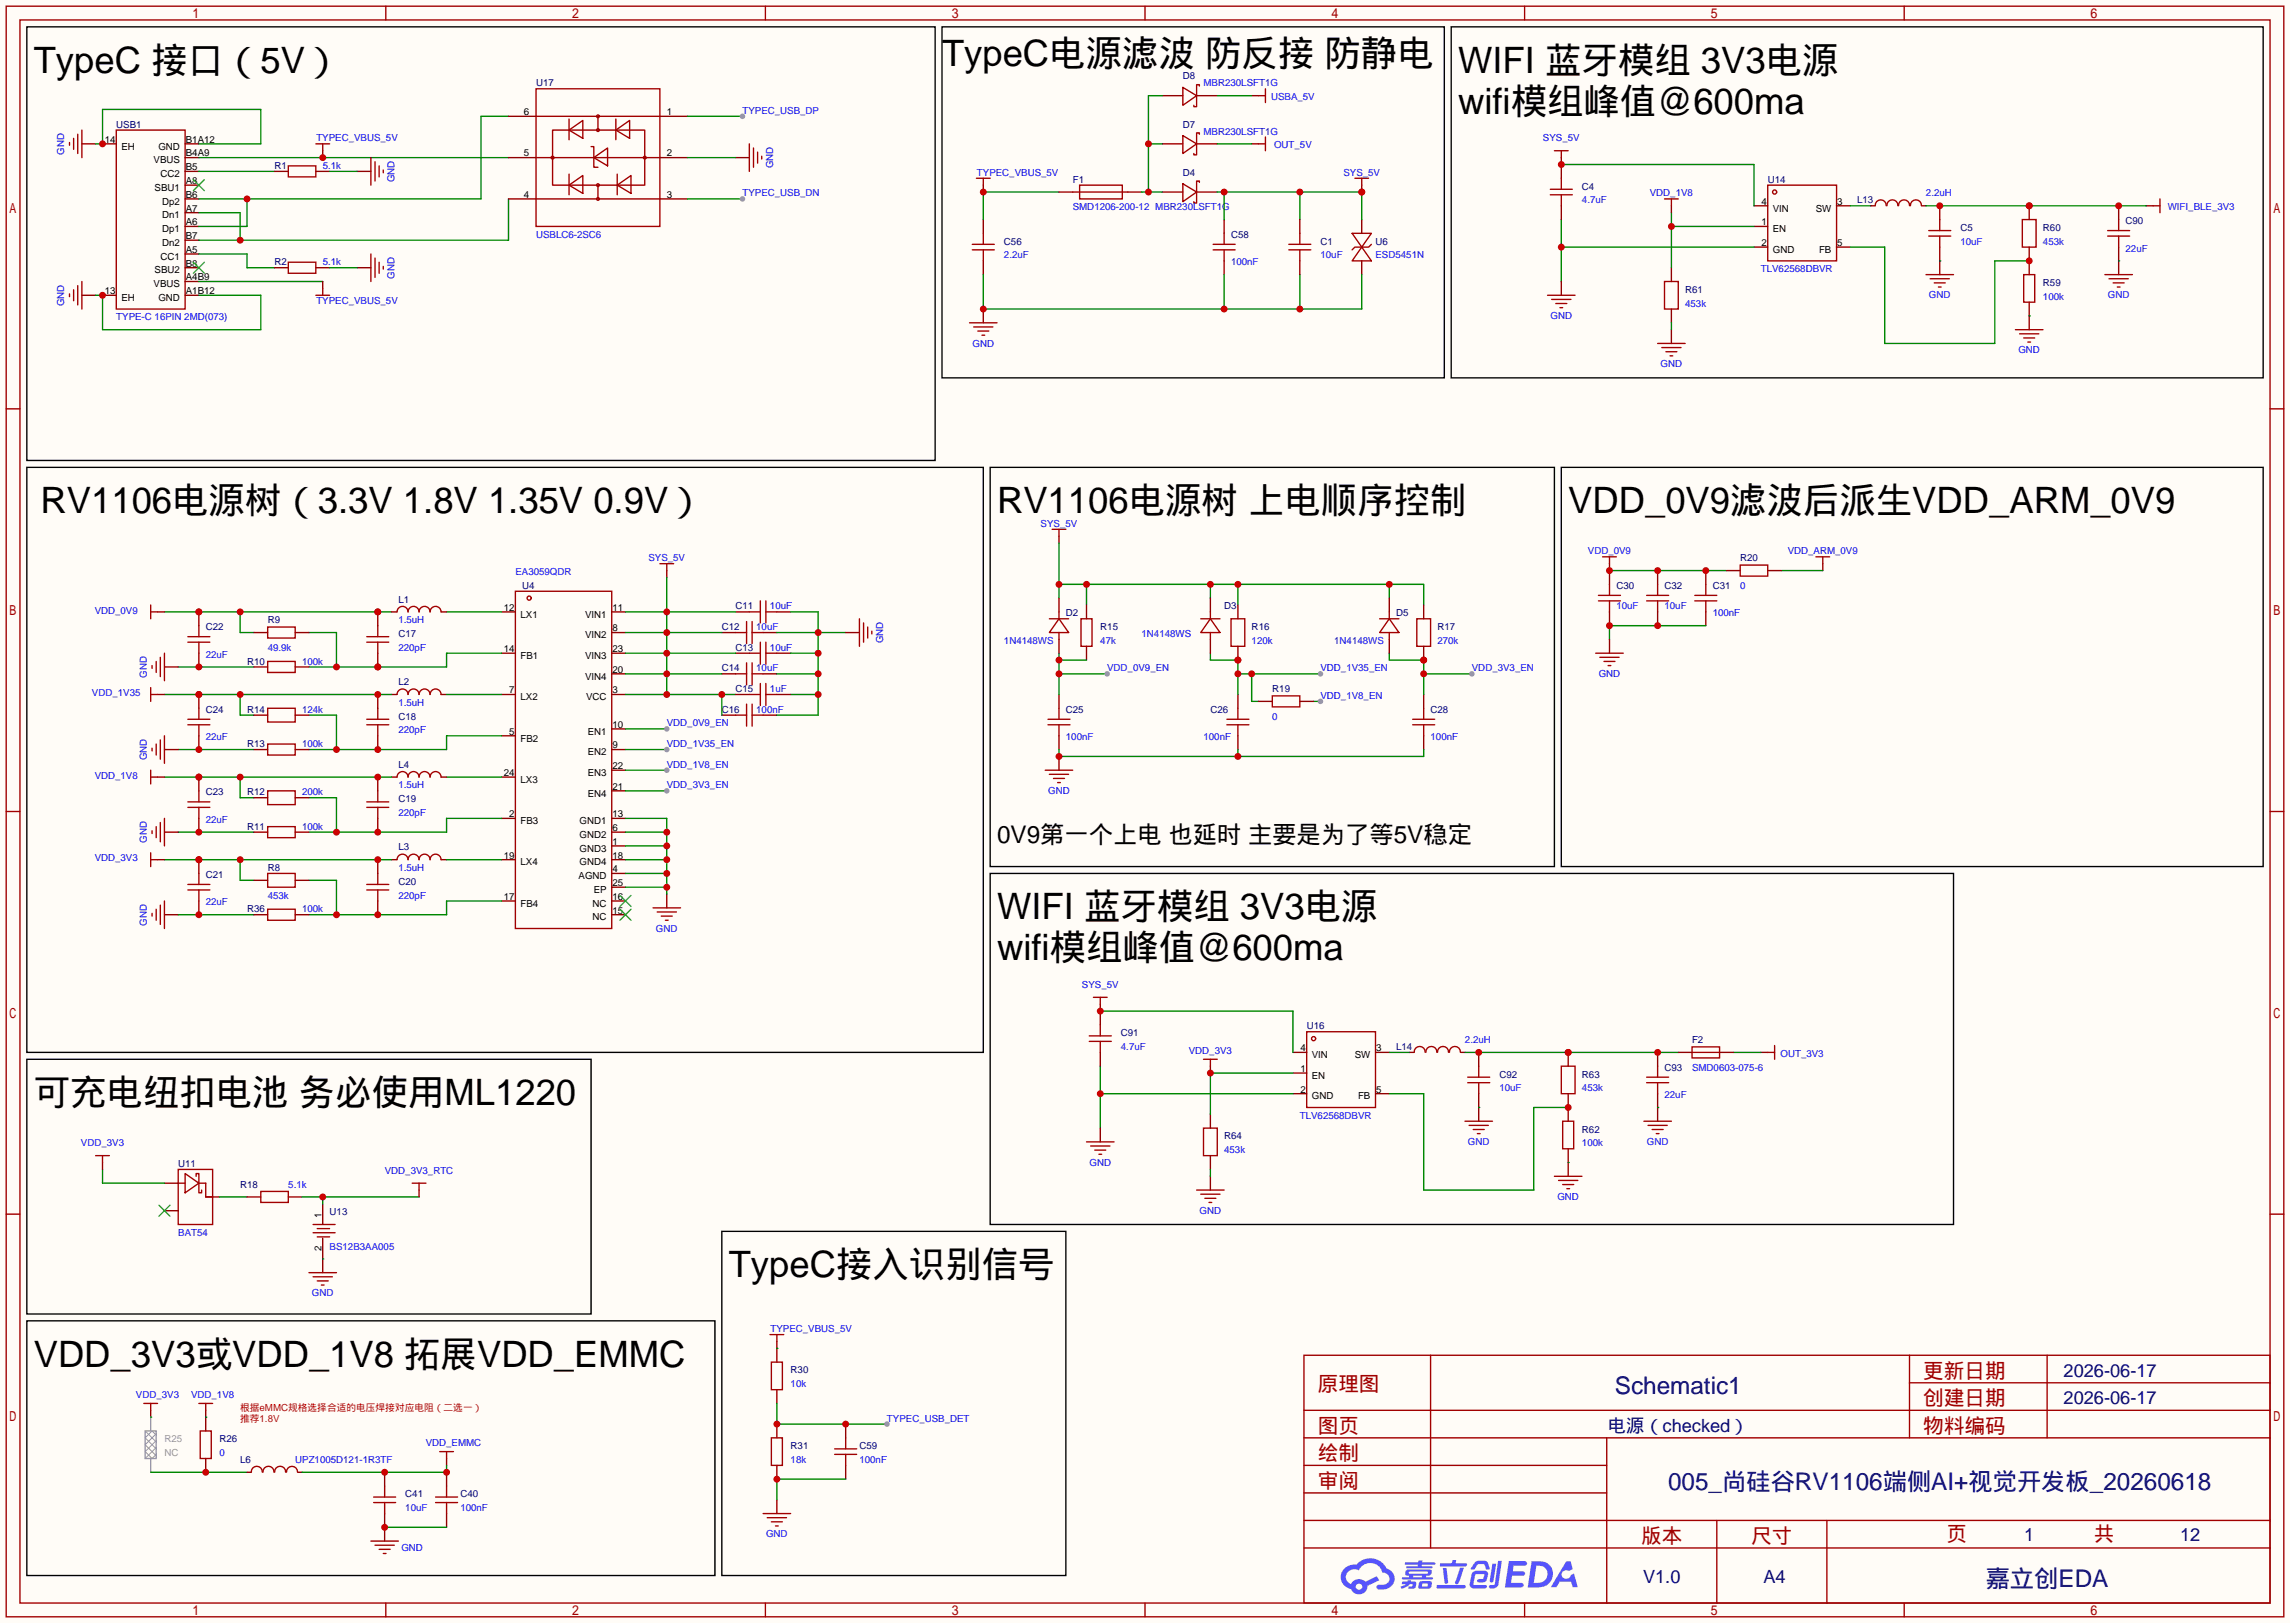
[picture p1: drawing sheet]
<svg xmlns="http://www.w3.org/2000/svg" width="423mm" height="299mm" viewBox="0 0 423 299" stroke-linecap="round" stroke-linejoin="round" font-family="sans-serif">
<defs><g id="words">
<g font-size="6.7">
<text x="6.2" y="13.4">TypeC 接口（5V）</text>
<text x="173.9" y="12.1">TypeC电源滤波 防反接 防静电</text>
<text x="269.1" y="13.4">WIFI 蓝牙模组 3V3电源</text>
<text x="269.1" y="21">wifi模组峰值@600ma</text>
<text x="7.5" y="94.7">RV1106电源树（3.3V 1.8V 1.35V 0.9V）</text>
<text x="184" y="94.7">RV1106电源树 上电顺序控制</text>
<text x="289.4" y="94.7">VDD_0V9滤波后派生VDD_ARM_0V9</text>
<text x="184" y="169.6">WIFI 蓝牙模组 3V3电源</text>
<text x="184" y="177.2">wifi模组峰值@600ma</text>
<text x="6.2" y="203.9">可充电纽扣电池 务必使用ML1220</text>
<text x="134.5" y="235.6">TypeC接入识别信号</text>
<text x="6.2" y="252.2">VDD_3V3或VDD_1V8 拓展VDD_EMMC</text>
</g>
<text font-size="4.5" x="184" y="155.6">0V9第一个上电 也延时 主要是为了等5V稳定</text>
<g font-size="4.5" fill="#000080">
<text x="298" y="257.2">Schematic1</text>
<text x="307.9" y="275">005_尚硅谷RV1106端侧AI+视觉开发板_20260618</text>
<text x="366.5" y="292.8">嘉立创EDA</text>
</g>
<g font-size="3.8" fill="#a00000">
<text x="243.2" y="256.7">原理图</text>
<text x="355" y="254.2">更新日期</text>
<text x="355" y="259.2">创建日期</text>
<text x="243.2" y="269.4">绘制</text>
<text x="243.2" y="264.3">图页</text>
<text x="355" y="264.3">物料编码</text>
<text x="243.2" y="274.5">审阅</text>
<text x="302.9" y="284.6">版本</text>
<text x="323.2" y="284.6">尺寸</text>
<text x="359.3" y="284.4">页</text>
<text x="386.5" y="284.4">共</text>
</g>
<g font-size="3.4" fill="#000080">
<text x="380.9" y="254.1">2026-06-17</text>
<text x="380.9" y="259.1">2026-06-17</text>
<text x="296.8" y="264.2">电源（checked）</text>
<text x="373.6" y="284.3">1</text>
<text x="402.4" y="284.3">12</text>
<text x="303.2" y="292.2">V1.0</text>
<text x="325.5" y="292.2">A4</text>
</g>
<g font-size="1.8" fill="#000080">
<text x="98.9" y="15.9">U17</text>
<text x="218.3" y="14.7">D8</text>
<text x="21.5" y="23.6">USB1</text>
<text x="218.3" y="23.6">D7</text>
<text x="50.7" y="31.2">R1</text>
<text x="198" y="33.7">F1</text>
<text x="218.3" y="32.4">D4</text>
<text x="292" y="35">C4</text>
<text x="326.3" y="33.7">U14</text>
<text x="342.8" y="37.5">L13</text>
<text x="392.3" y="41.3">C90</text>
<text x="185.3" y="45.1">C56</text>
<text x="227.2" y="43.9">C58</text>
<text x="243.7" y="45.1">C1</text>
<text x="253.9" y="45.1">U6</text>
<text x="361.8" y="42.6">C5</text>
<text x="377.1" y="42.6">R60</text>
<text x="50.7" y="49">R2</text>
<text x="377.1" y="52.8">R59</text>
<text x="311" y="54">R61</text>
<text x="321.2" y="103.6">R20</text>
<text x="73.5" y="111.2">L1</text>
<text x="96.4" y="108.6">U4</text>
<text x="135.8" y="112.5">C11</text>
<text x="196.7" y="113.7">D2</text>
<text x="225.9" y="112.5">D3</text>
<text x="257.7" y="113.7">D5</text>
<text x="298.3" y="108.6">C30</text>
<text x="307.2" y="108.6">C32</text>
<text x="316.1" y="108.6">C31</text>
<text x="38" y="116.3">C22</text>
<text x="49.4" y="115">R9</text>
<text x="73.5" y="117.5">C17</text>
<text x="133.2" y="116.3">C12</text>
<text x="203.1" y="116.3">R15</text>
<text x="231" y="116.3">R16</text>
<text x="265.3" y="116.3">R17</text>
<text x="45.6" y="122.6">R10</text>
<text x="133.2" y="123.9">C14</text>
<text x="135.8" y="120.1">C13</text>
<text x="38" y="131.5">C24</text>
<text x="45.6" y="131.5">R14</text>
<text x="73.5" y="126.4">L2</text>
<text x="133.2" y="131.5">C16</text>
<text x="135.8" y="127.7">C15</text>
<text x="196.7" y="131.5">C25</text>
<text x="223.4" y="131.5">C26</text>
<text x="234.8" y="127.7">R19</text>
<text x="264" y="131.5">C28</text>
<text x="45.6" y="137.9">R13</text>
<text x="73.5" y="132.8">C18</text>
<text x="73.5" y="141.7">L4</text>
<text x="38" y="146.7">C23</text>
<text x="45.6" y="146.7">R12</text>
<text x="73.5" y="148">C19</text>
<text x="45.6" y="153.1">R11</text>
<text x="38" y="162">C21</text>
<text x="49.4" y="160.7">R8</text>
<text x="73.5" y="156.9">L3</text>
<text x="73.5" y="163.3">C20</text>
<text x="45.6" y="168.3">R36</text>
<text x="206.9" y="191.2">C91</text>
<text x="241.2" y="189.9">U16</text>
<text x="257.7" y="193.7">L14</text>
<text x="307.2" y="197.5">C93</text>
<text x="312.3" y="192.5">F2</text>
<text x="276.7" y="198.8">C92</text>
<text x="292" y="198.8">R63</text>
<text x="292" y="209">R62</text>
<text x="32.9" y="215.3">U11</text>
<text x="225.9" y="210.2">R64</text>
<text x="44.3" y="219.1">R18</text>
<text x="60.8" y="224.2">U13</text>
<text x="145.9" y="253.4">R30</text>
<text x="40.5" y="266.1">R26</text>
<text x="44.3" y="269.9">L6</text>
<text x="145.9" y="267.4">R31</text>
<text x="158.6" y="267.4">C59</text>
<text x="74.8" y="276.3">C41</text>
<text x="85" y="276.3">C40</text>
</g>
<g font-size="1.8" fill="#00f">
<text x="222.1" y="15.9">MBR230LSFT1G</text>
<text x="137" y="21">TYPEC_USB_DP</text>
<text x="234.6" y="18.5">USBA_5V</text>
<text x="11.9" y="28.5" transform="rotate(-90 11.9 28.5)">GND</text>
<text x="58.4" y="26.1">TYPEC_VBUS_5V</text>
<text x="222.1" y="24.8">MBR230LSFT1G</text>
<text x="235.1" y="27.4">OUT_5V</text>
<text x="284.8" y="26.1">SYS_5V</text>
<text x="59.6" y="31.2">5.1k</text>
<text x="72.8" y="33.6" transform="rotate(-90 72.8 33.6)">GND</text>
<text x="142.7" y="31.1" transform="rotate(-90 142.7 31.1)">GND</text>
<text x="180.3" y="32.4">TYPEC_VBUS_5V</text>
<text x="247.9" y="32.4">SYS_5V</text>
<text x="137" y="36.3">TYPEC_USB_DN</text>
<text x="198" y="38.8">SMD1206-200-12 MBR230LSFT1G</text>
<text x="292" y="37.5">4.7uF</text>
<text x="304.5" y="36.3">VDD_1V8</text>
<text x="355.5" y="36.3">2.2uH</text>
<text x="400.1" y="38.8">WIFI_BLE_3V3</text>
<text x="98.9" y="43.9">USBLC6-2SC6</text>
<text x="185.3" y="47.7">2.2uF</text>
<text x="243.7" y="47.7">10uF</text>
<text x="253.9" y="47.7">ESD5451N</text>
<text x="361.8" y="45.1">10uF</text>
<text x="377.1" y="45.1">453k</text>
<text x="392.3" y="46.4">22uF</text>
<text x="59.6" y="49">5.1k</text>
<text x="72.8" y="51.4" transform="rotate(-90 72.8 51.4)">GND</text>
<text x="227.2" y="49">100nF</text>
<text x="325" y="50.2">TLV62568DBVR</text>
<text x="11.9" y="56.5" transform="rotate(-90 11.9 56.5)">GND</text>
<text x="21.5" y="59.1">TYPE-C 16PIN 2MD(073)</text>
<text x="58.4" y="56.1">TYPEC_VBUS_5V</text>
<text x="286.2" y="58.9">GND</text>
<text x="311" y="56.6">453k</text>
<text x="356" y="55.1">GND</text>
<text x="377.1" y="55.3">100k</text>
<text x="389" y="55.1">GND</text>
<text x="179.5" y="63.9">GND</text>
<text x="372.5" y="65.2">GND</text>
<text x="306.5" y="67.8">GND</text>
<text x="192.1" y="97.2">SYS_5V</text>
<text x="95.1" y="106.1">EA3059QDR</text>
<text x="119.7" y="103.6">SYS_5V</text>
<text x="293.1" y="102.3">VDD_0V9</text>
<text x="329.9" y="102.3">VDD_ARM_0V9</text>
<text x="17.5" y="113.2">VDD_0V9</text>
<text x="142.1" y="112.5">10uF</text>
<text x="298.3" y="112.5">10uF</text>
<text x="307.2" y="112.5">10uF</text>
<text x="316.1" y="113.7">100nF</text>
<text x="321.2" y="108.6">0</text>
<text x="73.5" y="115">1.5uH</text>
<text x="139.6" y="116.3">10uF</text>
<text x="163" y="118.7" transform="rotate(-90 163 118.7)">GND</text>
<text x="185.3" y="118.8">1N4148WS</text>
<text x="203.1" y="118.8">47k</text>
<text x="210.7" y="117.5">1N4148WS</text>
<text x="231" y="118.8">120k</text>
<text x="246.3" y="118.8">1N4148WS</text>
<text x="265.3" y="118.8">270k</text>
<text x="27.1" y="125.1" transform="rotate(-90 27.1 125.1)">GND</text>
<text x="38" y="121.3">22uF</text>
<text x="49.4" y="120.1">49.9k</text>
<text x="55.8" y="122.6">100k</text>
<text x="73.5" y="120.1">220pF</text>
<text x="139.6" y="123.9">10uF</text>
<text x="142.1" y="120.1">10uF</text>
<text x="204.3" y="123.9">VDD_0V9_EN</text>
<text x="243.7" y="123.9">VDD_1V35_EN</text>
<text x="271.7" y="123.9">VDD_3V3_EN</text>
<text x="295.1" y="124.9">GND</text>
<text x="17" y="128.5">VDD_1V35</text>
<text x="55.8" y="131.5">124k</text>
<text x="73.5" y="130.2">1.5uH</text>
<text x="139.6" y="131.5">100nF</text>
<text x="142.1" y="127.7">1uF</text>
<text x="243.7" y="129">VDD_1V8_EN</text>
<text x="38" y="136.6">22uF</text>
<text x="55.8" y="137.9">100k</text>
<text x="73.5" y="135.3">220pF</text>
<text x="123.1" y="134">VDD_0V9_EN</text>
<text x="123.1" y="137.9">VDD_1V35_EN</text>
<text x="196.7" y="136.6">100nF</text>
<text x="222.1" y="136.6">100nF</text>
<text x="234.8" y="132.8">0</text>
<text x="264" y="136.6">100nF</text>
<text x="17.5" y="143.7">VDD_1V8</text>
<text x="27.1" y="140.3" transform="rotate(-90 27.1 140.3)">GND</text>
<text x="123.1" y="141.7">VDD_1V8_EN</text>
<text x="55.8" y="146.7">200k</text>
<text x="73.5" y="145.5">1.5uH</text>
<text x="123.1" y="145.5">VDD_3V3_EN</text>
<text x="193.5" y="146.5">GND</text>
<text x="27.1" y="155.5" transform="rotate(-90 27.1 155.5)">GND</text>
<text x="38" y="151.8">22uF</text>
<text x="55.8" y="153.1">100k</text>
<text x="73.5" y="150.6">220pF</text>
<text x="17.5" y="158.9">VDD_3V3</text>
<text x="73.5" y="160.7">1.5uH</text>
<text x="38" y="167.1">22uF</text>
<text x="49.4" y="165.8">453k</text>
<text x="73.5" y="165.8">220pF</text>
<text x="27.1" y="170.8" transform="rotate(-90 27.1 170.8)">GND</text>
<text x="55.8" y="168.3">100k</text>
<text x="121.1" y="171.9">GND</text>
<text x="199.7" y="182.3">SYS_5V</text>
<text x="206.9" y="193.7">4.7uF</text>
<text x="219.4" y="194.5">VDD_3V3</text>
<text x="270.4" y="192.5">2.2uH</text>
<text x="312.3" y="197.5">SMD0603-075-6</text>
<text x="328.6" y="195">OUT_3V3</text>
<text x="276.7" y="201.4">10uF</text>
<text x="292" y="201.4">453k</text>
<text x="307.2" y="202.6">22uF</text>
<text x="239.9" y="206.4">TLV62568DBVR</text>
<text x="14.9" y="211.5">VDD_3V3</text>
<text x="201.1" y="215.1">GND</text>
<text x="225.9" y="212.8">453k</text>
<text x="270.9" y="211.3">GND</text>
<text x="292" y="211.5">100k</text>
<text x="303.9" y="211.3">GND</text>
<text x="53.2" y="219.1">5.1k</text>
<text x="71" y="216.6">VDD_3V3_RTC</text>
<text x="287.4" y="221.4">GND</text>
<text x="221.4" y="224">GND</text>
<text x="32.9" y="228">BAT54</text>
<text x="60.8" y="230.6">BS12B3AA005</text>
<text x="57.6" y="239.2">GND</text>
<text x="142.2" y="245.8">TYPEC_VBUS_5V</text>
<text x="25.1" y="258">VDD_3V3</text>
<text x="35.3" y="258">VDD_1V8</text>
<text x="145.9" y="256">10k</text>
<text x="163.7" y="262.3">TYPEC_USB_DET</text>
<text x="40.5" y="268.7">0</text>
<text x="54.5" y="269.9">UPZ1005D121-1R3TF</text>
<text x="78.6" y="266.9">VDD_EMMC</text>
<text x="145.9" y="269.9">18k</text>
<text x="158.6" y="269.9">100nF</text>
<text x="74.8" y="278.8">10uF</text>
<text x="85" y="278.8">100nF</text>
<text x="74.1" y="286.2">GND</text>
<text x="141.4" y="283.7">GND</text>
</g>
<g font-size="1.8">
<text x="96.7" y="21.2">6</text>
<text x="123.1" y="21.2">1</text>
<text x="19.3" y="26.3">14</text>
<text x="22.4" y="27.6">EH</text>
<text x="29.2" y="27.6">GND</text>
<text x="34.3" y="28.9">B4A9</text>
<text x="34.3" y="26.3">B1A12</text>
<text x="96.7" y="28.9">5</text>
<text x="123.1" y="28.9">2</text>
<text x="28.3" y="30.1">VBUS</text>
<text x="28.5" y="35.2">SBU1</text>
<text x="29.6" y="32.7">CC2</text>
<text x="34.3" y="33.9">A8</text>
<text x="34.3" y="31.4">B5</text>
<text x="29.9" y="40.3">Dn1</text>
<text x="29.9" y="37.8">Dp2</text>
<text x="34.3" y="41.6">A6</text>
<text x="34.3" y="39">A7</text>
<text x="34.3" y="36.5">B6</text>
<text x="96.7" y="36.5">4</text>
<text x="123.1" y="36.5">3</text>
<text x="325.1" y="41.6">1</text>
<text x="325.1" y="37.8">4</text>
<text x="327.2" y="39">VIN</text>
<text x="335.1" y="39">SW</text>
<text x="339.1" y="37.8">3</text>
<text x="29.6" y="47.9">CC1</text>
<text x="29.9" y="45.4">Dn2</text>
<text x="29.9" y="42.8">Dp1</text>
<text x="34.3" y="46.6">A5</text>
<text x="34.3" y="44.1">B7</text>
<text x="325.1" y="45.4">2</text>
<text x="327.2" y="42.8">EN</text>
<text x="327.2" y="46.6">GND</text>
<text x="335.7" y="46.6">FB</text>
<text x="339.1" y="45.4">5</text>
<text x="28.3" y="53">VBUS</text>
<text x="28.5" y="50.5">SBU2</text>
<text x="34.3" y="51.7">A4B9</text>
<text x="34.3" y="49.2">B8</text>
<text x="19.3" y="54.3">13</text>
<text x="22.4" y="55.5">EH</text>
<text x="29.2" y="55.5">GND</text>
<text x="34.3" y="54.3">A1B12</text>
<text x="93" y="112.7">12</text>
<text x="96.1" y="114">LX1</text>
<text x="108" y="114">VIN1</text>
<text x="113" y="112.7">11</text>
<text x="108" y="117.8">VIN2</text>
<text x="113" y="116.5">8</text>
<text x="93" y="120.3">14</text>
<text x="96.1" y="121.6">FB1</text>
<text x="108" y="125.4">VIN4</text>
<text x="108" y="121.6">VIN3</text>
<text x="113" y="124.1">20</text>
<text x="113" y="120.3">23</text>
<text x="94" y="127.9">7</text>
<text x="96.1" y="129.2">LX2</text>
<text x="108.2" y="129.2">VCC</text>
<text x="113" y="127.9">3</text>
<text x="94" y="135.5">5</text>
<text x="96.1" y="136.8">FB2</text>
<text x="108.5" y="135.5">EN1</text>
<text x="113" y="134.3">10</text>
<text x="93" y="143.2">24</text>
<text x="108.5" y="139.4">EN2</text>
<text x="108.5" y="143.2">EN3</text>
<text x="113" y="138.1">9</text>
<text x="113" y="141.9">22</text>
<text x="96.1" y="144.4">LX3</text>
<text x="108.5" y="147">EN4</text>
<text x="113" y="145.7">21</text>
<text x="94" y="150.8">2</text>
<text x="96.1" y="152.1">FB3</text>
<text x="107" y="154.6">GND2</text>
<text x="107" y="152.1">GND1</text>
<text x="113" y="155.9">1</text>
<text x="113" y="153.3">6</text>
<text x="113" y="150.8">13</text>
<text x="93" y="158.4">19</text>
<text x="96.1" y="159.7">LX4</text>
<text x="107" y="157.1">GND3</text>
<text x="107" y="159.7">GND4</text>
<text x="113" y="160.9">4</text>
<text x="113" y="158.4">18</text>
<text x="93" y="166">17</text>
<text x="96.1" y="167.3">FB4</text>
<text x="106.8" y="162.2">AGND</text>
<text x="109.4" y="167.3">NC</text>
<text x="109.6" y="164.8">EP</text>
<text x="113" y="166">16</text>
<text x="113" y="163.5">25</text>
<text x="109.4" y="169.8">NC</text>
<text x="113" y="168.6">15</text>
<text x="240" y="197.8">1</text>
<text x="240" y="194">4</text>
<text x="242.1" y="195.2">VIN</text>
<text x="250" y="195.2">SW</text>
<text x="254" y="194">3</text>
<text x="240" y="201.6">2</text>
<text x="242.1" y="199">EN</text>
<text x="242.1" y="202.9">GND</text>
<text x="250.6" y="202.9">FB</text>
<text x="254" y="201.6">5</text>
<text x="59.3" y="224.7" transform="rotate(-90 59.3 224.7)">1</text>
<text x="59.3" y="230.7" transform="rotate(-90 59.3 230.7)">2</text>
</g>
<g font-size="1.8" fill="#f00">
<text x="44.3" y="260.3">根据eMMC规格选择合适的电压焊接对应电阻（二选一）</text>
<text x="44.3" y="262.3">推荐1.8V</text>
</g>
<g font-size="1.8" fill="#999">
<text x="30.4" y="266.1">R25</text>
<text x="30.4" y="268.7">NC</text>
</g>
</g></defs>
<path d="M0 0h422.7v299.5h-422.7z" fill="#fffcf7"/>
<g fill="none" stroke="#a10000" stroke-width=".25">
<path d="M1.1 1.1h420.4v297.2h-420.4zM3.7 3.7h415.3v292.1h-415.3zM71.2 1.1v2.6M141.3 1.1v2.6M211.3 1.1v2.6M281.4 1.1v2.6M351.5 1.1v2.6M1.1 75.4h2.6M419 75.4h2.5M1.1 149.7h2.6M419 149.7h2.5M1.1 224h2.6"/>
<path d="M419 224h2.5M240.7 250.1h178.3v45.7h-178.3zM264 250.1v35.5M352.4 250.1v15.2M352.4 255.1h66.6M377.8 250.1v15.2M240.7 270.4h55.8M240.7 265.3h178.3M240.7 275.5h55.8M240.7 260.2h178.3M296.5 265.3v30.5M71.2 295.8v2.5"/>
<path d="M141.3 295.8v2.5M211.3 295.8v2.5M240.7 285.6h178.3M240.7 280.5h178.3M281.4 295.8v2.5M316.9 280.5v15.3M337.2 280.5v15.3M351.5 295.8v2.5"/>
</g>
<g fill="#5487ff">
<path d="M278.5 288h2.1a.97 .97 0 0 1 1.3 .5 .53 .53 0 0 1-.7 .4h-1.8l-.2 1h1.9a.43 .43 0 0 1 .4 .5 .43 .43 0 0 1-.5 .4h-1.9l-.2 1.3h1.7a.45 .45 0 0 1 .6 .1 .45 .45 0 0 1-.2 .6l-3.3 .1z"/>
<path d="M289.1 288.1h.8l.4 1.4-.7 .4a.82 .82 0 0 0-1.2 .1 .82 .82 0 0 0 .1 1.1 .82 .82 0 0 0 1.1 0l.3-.5 .6-.3 .7 2.6h-1l-.2-1.1h-2.1l-.6 1.1h-1.1z"/>
<path d="M275.4 288.5h.8l-.5 3.2a.36 .36 0 0 1-.4 .3 .36 .36 0 0 1-.4-.3z"/>
<path d="M276.5 288h.7l-.6 4.3a1.13 1.13 0 0 1-1.8 .6l.2-.4 .7-.1 .2-.2z"/>
<path d="M272.2 288.3l.6-.3h1a.77 .77 0 0 1 .9 .5l.3 .9-.2 .2h-.5l-.4-1h-.9a1.3 1.3 0 0 0-.8 .9l-.6 .1-.2-.1z"/>
<path d="M271.8 290.2l.5-.4h1.7a.66 .66 0 0 1 .6 1l-.1 .4a.81 .81 0 0 1-.9 .8h-.7a.32 .32 0 0 1-.3-.4 .32 .32 0 0 1 .4-.3h.7l.2-.8h-1.6l-.3 1.9 2.1 .1a.32 .32 0 0 1 .3 .3 .32 .32 0 0 1-.3 .3h-2.3l-.5-.3-.1-.5z"/>
<path d="M265.2 292.4h5a.33 .33 0 0 1 .3 .4 .33 .33 0 0 1-.3 .3h-4.9l-.2-.2z"/>
<path d="M269.5 289.3h.7l-1 2.8a.36 .36 0 0 1-.4 .2 .36 .36 0 0 1-.3-.3z"/>
<path d="M266.3 289.3h.7l.3 2.6a.34 .34 0 0 1-.3 .3 .34 .34 0 0 1-.4-.2z"/>
<path d="M265.8 288.4h2.2v-.4l.2-.2h.6l-.1 .6h1.8a.32 .32 0 0 1 .3 .3 .32 .32 0 0 1-.4 .3h-4.5l-.2-.1z"/>
<path d="M258.8 291.8h.9l.1-.2h.7l-.1 .2 .9 .1a.82 .82 0 0 1-.6 1.3h-.8v-.5l.8-.1v-.3h-.5l-.5 .4-1 .5-.2-.5 1-.4h-.8z"/>
<path d="M259.3 288.3h2.5v-.4h.8l-.1 .4h2.2l.2 .2-.2 .2h-2.3v.3h1.8l.2 .2-.2 .2h-4.5l-.2-.2 .1-.2h2l.1-.3h-2.3l-.1-.1z"/>
<path d="M282.7 288l-.8 4.9h1.7a2.47 2.47 0 0 0 2.9-1.7 2.47 2.47 0 0 0-1.4-3zM283.6 288.9a1.61 1.61 0 0 1 2 1.4 1.61 1.61 0 0 1-1.8 1.8h-.7z"/>
<path d="M259.5 289.8a.55 .55 0 0 0-.2 .7 .55 .55 0 0 0 .7 .2l.1 .3h-1.3v.4h5.5l.2-.1-.2-.3h-1.2l.2-.3a.7 .7 0 0 0 .8-.2 .7 .7 0 0 0 0-.9h-4.2zM260.1 290h3.3l.2 .1-.2 .3h-3.3l-.1-.2zM260.8 290.7h1.7l-.2 .3h-1.4z"/>
<path d="M262 291.9a1.05 1.05 0 0 0-.1 1.2 2.91 2.91 0 0 0 2.2-.1 .98 .98 0 0 0 0-1.2l-1.6-.1zM262.6 292.2h.8h.1v.3l-.2 .2h-.8z"/>
<path d="M248.2 289.4a2.23 2.23 0 0 0-.7 2.3 2.23 2.23 0 0 0 1.8 1.5 1.58 1.58 0 0 0 1.8 1 1.58 1.58 0 0 0 1.3-1.6l2.2-1-.5-.8-2.1 1a1.65 1.65 0 0 0-2.7 .5 1.45 1.45 0 0 1-.7-2 1.45 1.45 0 0 1 2-.6l.2 .1a2.3 2.3 0 0 1 2.3-1.4 2.3 2.3 0 0 1 2.1 1.8 1.12 1.12 0 0 1 1.2 1 1.12 1.12 0 0 1-1.1 1.2h-.7a.45 .45 0 0 0-.6 .4 .45 .45 0 0 0 .5 .5 2.26 2.26 0 0 0 2.9-2.4 2.04 2.04 0 0 0-1.5-1.5 3.3 3.3 0 0 0-5.6-.7l-1.1 .1zM250.3 292.8a.57 .57 0 0 1 1.1 0 .57 .57 0 0 1-1.1 0z"/>
</g>
<g fill="none" stroke="#870000" stroke-width=".25">
<path d="M214.5 17.7h3.8M220.9 17.7h3.8M15.1 26.5h2.6M18.9 26.5h2.6M34.2 26.5h2.5M34.2 39.2h2.5M34.2 36.7h2.5M34.2 34.2h2.5M34.2 31.6h2.5M34.2 29.1h2.5M214.5 35.4h3.8M214.5 26.5h3.8"/>
<path d="M220.9 35.4h3.8M220.9 26.5h3.8M15.1 54.5h2.6M18.9 54.5h2.6M34.2 54.5h2.5M34.2 51.9h2.5M34.2 49.4h2.5M34.2 46.9h2.5M34.2 44.3h2.5M34.2 41.8h2.5M181.5 40.5v2.6M181.5 48.1v2.6"/>
<path d="M325 194.2h1.3"/>
</g>
<g fill="none" stroke="#a10000" stroke-width=".25">
<path d="M218.3 16.1l2.6 1.6-2.6 1.7zM221.4 15.9v-.3h-.5v4.1h-.6v-.3M12.8 26.3v.5M13.6 25.5v2.1M14.4 24.8v3.5M15.1 24v5.1M21.5 24h12.7v33h-12.7zM218.3 33.9l2.6 1.5-2.6 1.8zM218.3 25l2.6 1.5-2.6 1.8zM221.4 33.7v-.3h-.5v4.1h-.6v-.3M221.4 24.8v-.3h-.5v4.1h-.6v-.3M12.8 54.2v.5"/>
<path d="M13.6 53.5v2M14.4 52.7v3.6M15.1 51.9v5.1M179.5 45.1h4M179.5 46.1h4M181.5 43.1v2M181.5 46.1v2M326.3 194.2h1.2M327.5 192.9v2.6"/>
</g>
<path d="M35.7 33.1l2 2.1M37.7 33.1l-2 2.1M35.7 48.4l2 2M37.7 48.4l-2 2" fill="none" stroke="#3c3" stroke-width=".25"/>
<path d="M17.7 26.5h1.2v-6.3h29.2v6.3h-11.4" fill="none" stroke="#008700" stroke-width=".25"/>
<circle cx="18.9" cy="26.5" r=".63" fill="#c00"/>
<path d="M17.7 54.5h1.2v6.3h29.2v-6.3h-11.4" fill="none" stroke="#008700" stroke-width=".25"/>
<circle cx="18.9" cy="54.5" r=".63" fill="#c00"/>
<path d="M36.7 29.1h57.2M36.7 31.6h14M45.6 36.7v5.1h-8.9M60.8 31.6h5.1M93.9 21.5h-5.1v15.2h-52.1M36.7 51.9h22.9M36.7 46.9h8.9v2.5h5.1M60.8 49.4h5.1" fill="none" stroke="#008700" stroke-width=".25"/>
<path d="M50.7 31.6h2.5M58.3 31.6h2.5M65.9 31.6h2.6M396.1 38h1.3M50.7 49.4h2.5M58.3 49.4h2.5M65.9 49.4h2.6M143.4 276.7v2.6" fill="none" stroke="#870000" stroke-width=".25"/>
<g fill="none" stroke="#a10000" stroke-width=".25">
<path d="M53.2 30.6h5.1v2h-5.1zM68.5 29.1v5.1M69.2 29.8v3.6M70 30.6v2M70.7 31.4v.5M397.4 38h1.3M398.7 36.7v2.5M53.2 48.4h5.1v2h-5.1zM68.5 46.9v5M69.2 47.6v3.6M70 48.4v2M70.7 49.1v.6"/>
<path d="M140.8 279.3h5.1M141.6 280h3.6M142.4 280.8h2M143.1 281.6h.5"/>
</g>
<circle cx="45.6" cy="36.7" r=".63" fill="#c00"/>
<path d="M36.7 39.2h7.6v5.1M93.9 36.7v7.6h-57.2" fill="none" stroke="#008700" stroke-width=".25"/>
<circle cx="44.3" cy="44.3" r=".63" fill="#c00"/>
<path d="M231 17.7h1.3M59.6 27.8v1.3M181.5 34.2v1.2M231 26.5h1.3M59.6 51.9v1.3M143.4 247.5v1.3" fill="none" stroke="#870000" stroke-width=".25"/>
<path d="M232.3 17.7h1.3M233.6 16.4v2.5M180.2 32.9h2.6M181.5 32.9v1.3M232.3 26.5h1.3M233.6 25.3v2.5M58.3 54.5h2.5M59.6 53.2v1.3M142.1 246.3h2.6M143.4 246.3v1.2" fill="none" stroke="#a10000" stroke-width=".25"/>
<circle cx="59.6" cy="29.1" r=".63" fill="#c00"/>
<g fill="none" stroke="#a10000" stroke-width=".25">
<path d="M58.3 26.5h2.5M59.6 26.5v1.3M223.9 46.1h4.1M223.9 45.1h4.1M225.9 43.1v2M225.9 46.1v2M249.6 43.1h3.5l-1.8 2.5zM251.3 45.6l1.8 2.5h-3.5zM253.1 45.1l-.5 .5h-2.5l-.5 .5M312.8 109.9h4.1M312.8 110.9h4.1M314.8 107.8v2.1"/>
<path d="M314.8 110.9v2M135.8 132h2M137.8 129.9v4.1M138.8 129.9v4.1M138.8 132h2M193.4 133.7h4.1M193.4 132.7h4.1M195.5 130.7v2M195.5 133.7v2.1M226.4 133.7h4.1M226.4 132.7h4.1M228.5 130.7v2"/>
<path d="M228.5 133.7v2.1M260.7 133.7h4.1M260.7 132.7h4.1M262.8 130.7v2M262.8 133.7v2.1M142.4 251.3h2v5.1h-2zM80.4 277.2h4.1M80.4 276.2h4.1M82.4 274.2v2M82.4 277.2v2.1M142.4 265.3h2v5.1h-2zM154.1 268.4h4"/>
<path d="M154.1 267.3h4M156.1 265.3v2M156.1 268.4v2"/>
</g>
<g fill="none" stroke="#870000" stroke-width=".25">
<path d="M225.9 40.5v2.6M225.9 48.1v2.6M251.3 40.5v2.6M251.3 48.1v2.6M314.8 105.3v2.5M314.8 112.9v2.5M133.2 132h2.6M140.8 132h2.6M195.5 128.1v2.6M195.5 135.8v2.5M228.5 128.1v2.6M228.5 135.8v2.5"/>
<path d="M262.8 128.1v2.6M262.8 135.8v2.5M143.4 248.8v2.5M143.4 256.4v2.6M82.4 271.7v2.5M82.4 279.3v2.5M143.4 262.8v2.5M143.4 270.4v2.5M156.1 262.8v2.5M156.1 270.4v2.5"/>
</g>
<path d="M143.4 259v3.8h20.3" fill="none" stroke="#008700" stroke-width=".25"/>
<g fill="#c00">
<circle cx="156.1" cy="262.8" r=".63"/>
<circle cx="143.4" cy="262.8" r=".63"/>
</g>
<circle cx="163.7" cy="262.8" r=".51" fill="#999"/>
<path d="M156.1 272.9h-12.7v3.8" fill="none" stroke="#008700" stroke-width=".25"/>
<circle cx="143.4" cy="272.9" r=".63" fill="#c00"/>
<path d="M195.5 35.4h-14v5.1M143.4 248.8h.1" fill="none" stroke="#008700" stroke-width=".25"/>
<circle cx="181.5" cy="35.4" r=".63" fill="#c00"/>
<path d="M181.5 57v2.6" fill="none" stroke="#870000" stroke-width=".25"/>
<path d="M178.9 59.6h5.1M179.7 60.3h3.6M180.5 61.1h2M181.2 61.8h.5" fill="none" stroke="#a10000" stroke-width=".25"/>
<path d="M181.5 50.7v6.3h69.8v-6.3M225.9 50.7v6.3M239.9 50.7v6.3" fill="none" stroke="#008700" stroke-width=".25"/>
<g fill="#c00">
<circle cx="181.5" cy="57" r=".63"/>
<circle cx="225.9" cy="57" r=".63"/>
<circle cx="239.9" cy="57" r=".63"/>
</g>
<path d="M224.7 35.4h26.6v5.1M225.9 35.4v5.1M239.9 35.4v5.1" fill="none" stroke="#008700" stroke-width=".25"/>
<g fill="#c00">
<circle cx="225.9" cy="35.4" r=".63"/>
<circle cx="239.9" cy="35.4" r=".63"/>
<circle cx="251.3" cy="35.4" r=".63"/>
</g>
<g fill="none" stroke="#a10000" stroke-width=".25">
<path d="M237.9 46.1h4M237.9 45.1h4M239.9 43.1v2M239.9 46.1v2M356 43.6h4M356 42.5h4M358 40.5v2M358 43.6v2M135.8 116.7h2M137.8 114.7v4M138.3 112.9h2M138.8 114.7v4"/>
<path d="M138.8 116.7h2M140.3 110.9v4M140.3 118.5v4.1M141.4 110.9v4M141.4 118.5v4.1M141.4 112.9h2M295 109.9h4.1M295 110.9h4.1M297.1 107.8v2.1M297.1 110.9v2M303.9 109.9h4.1M303.9 110.9h4.1"/>
<path d="M305.9 107.8v2.1M305.9 110.9v2M135.8 124.3h2M137.8 122.3v4.1M138.3 120.5h2M138.8 122.3v4.1M138.8 124.3h2M141.4 120.5h2M270.9 199.8h4.1M270.9 198.8h4.1M272.9 196.7v2.1M272.9 199.8v2"/>
<path d="M69 277.2h4M69 276.2h4M71 274.2v2M71 277.2v2.1"/>
</g>
<g fill="none" stroke="#870000" stroke-width=".25">
<path d="M251.3 34.2v1.2M358 38v2.5M239.9 40.5v2.6M239.9 48.1v2.6M358 45.6v2.5M133.2 116.7h2.6M135.8 112.9h2.5M140.8 116.7h2.6M143.4 112.9h2.5M297.1 105.3v2.5M297.1 112.9v2.5M305.9 105.3v2.5"/>
<path d="M305.9 112.9v2.5M133.2 124.3h2.6M135.8 120.5h2.5M140.8 124.3h2.6M143.4 120.5h2.5M272.9 194.2v2.5M272.9 201.8v2.5M71 271.7v2.5M71 279.3v2.5"/>
</g>
<circle cx="251.3" cy="35.4" r=".63" fill="#c00"/>
<g fill="none" stroke="#a10000" stroke-width=".25">
<path d="M250.1 32.9h2.5M251.3 32.9v1.3M286.9 27.8h2.5M288.2 27.8v1.3M194.2 97.7h2.5M195.5 97.7v1.2M95.1 109.1h17.8v62.2h-17.8zM121.8 104h2.5M123.1 104v1.3M201.8 184h2.5M203.1 184v1.3"/>
<circle cx="97.7" cy="110.4" r=".38"/>
</g>
<g fill="none" stroke="#870000" stroke-width=".25">
<path d="M288.2 29.1v1.3M195.5 98.9v1.3M92.6 112.9h2.5M112.9 116.7h2.5M112.9 112.9h2.5M123.1 105.3v1.3M92.6 128.1h2.5M92.6 135.8h2.5M92.6 120.5h2.5M112.9 128.1h2.5M112.9 138.3h2.5M112.9 134.5h2.5"/>
<path d="M112.9 120.5h2.5M112.9 124.3h2.5M92.6 151h2.5M92.6 158.6h2.5M92.6 143.4h2.5M112.9 156.1h2.5M112.9 151h2.5M112.9 153.5h2.5M112.9 158.6h2.5M112.9 145.9h2.5M112.9 142.1h2.5M92.6 166.2h2.5"/>
<path d="M112.9 161.2h2.5M112.9 168.8h2.5M112.9 166.2h2.5M112.9 163.7h2.5M203.1 185.3v1.3"/>
</g>
<path d="M114.4 167.8l2.1 2M114.4 165.2l2.1 2.1M116.5 167.8l-2.1 2M116.5 165.2l-2.1 2.1" fill="none" stroke="#3c3" stroke-width=".25"/>
<path d="M115.4 112.9h20.4M115.4 116.7h17.8M123.1 106.6v21.5M115.4 120.5h20.4M115.4 124.3h17.8M115.4 128.1h20.4M133.2 128.1v3.9" fill="none" stroke="#008700" stroke-width=".25"/>
<g fill="#c00">
<circle cx="123.1" cy="112.9" r=".63"/>
<circle cx="123.1" cy="116.7" r=".63"/>
<circle cx="123.1" cy="120.5" r=".63"/>
<circle cx="123.1" cy="124.3" r=".63"/>
<circle cx="123.1" cy="128.1" r=".63"/>
<circle cx="133.2" cy="128.1" r=".63"/>
</g>
<path d="M143.4 116.7h12.7M145.9 112.9h5.1v19.1h-7.6M143.4 124.3h7.6M145.9 120.5h5.1M145.9 128.1h5.1" fill="none" stroke="#008700" stroke-width=".25"/>
<g fill="#c00">
<circle cx="151" cy="116.7" r=".63"/>
<circle cx="151" cy="120.5" r=".63"/>
<circle cx="151" cy="124.3" r=".63"/>
<circle cx="151" cy="128.1" r=".63"/>
</g>
<path d="M158.6 114.2v5.1M159.4 114.9v3.6M160.1 115.7v2M160.9 116.5v.5M138.3 128.1h2M140.3 126.1v4.1M141.4 128.1h2M141.4 126.1v4.1M192.9 142.1h5.1M193.7 142.9h3.5M194.4 143.6h2.1M195.2 144.4h.5" fill="none" stroke="#a10000" stroke-width=".25"/>
<path d="M156.1 116.7h2.5M135.8 128.1h2.5M143.4 128.1h2.5M195.5 139.6v2.5" fill="none" stroke="#870000" stroke-width=".25"/>
<path d="M115.4 134.5h7.7" fill="none" stroke="#008700" stroke-width=".25"/>
<circle cx="123.1" cy="134.5" r=".51" fill="#999"/>
<path d="M115.4 138.3h7.7" fill="none" stroke="#008700" stroke-width=".25"/>
<circle cx="123.1" cy="138.3" r=".51" fill="#999"/>
<path d="M115.4 142.1h7.7" fill="none" stroke="#008700" stroke-width=".25"/>
<circle cx="123.1" cy="142.1" r=".51" fill="#999"/>
<path d="M115.4 145.9h7.7" fill="none" stroke="#008700" stroke-width=".25"/>
<circle cx="123.1" cy="145.9" r=".51" fill="#999"/>
<path d="M123.1 165v2.5" fill="none" stroke="#870000" stroke-width=".25"/>
<path d="M120.5 167.5h5.1M121.3 168.3h3.5M122 169h2.1M122.8 169.8h.5" fill="none" stroke="#a10000" stroke-width=".25"/>
<path d="M115.4 151h7.7v14M115.4 158.6h7.7M115.4 156.1h7.7M115.4 153.5h7.7M115.4 161.2h7.7M115.4 163.7h7.7" fill="none" stroke="#008700" stroke-width=".25"/>
<g fill="#c00">
<circle cx="123.1" cy="161.2" r=".63"/>
<circle cx="123.1" cy="158.6" r=".63"/>
<circle cx="123.1" cy="156.1" r=".63"/>
<circle cx="123.1" cy="153.5" r=".63"/>
<circle cx="123.1" cy="163.7" r=".63"/>
</g>
<path d="M30.4 112.9h41.9M44.3 112.9v3.8h2.6" fill="none" stroke="#008700" stroke-width=".25"/>
<g fill="#c00">
<circle cx="36.7" cy="112.9" r=".63"/>
<circle cx="44.3" cy="112.9" r=".63"/>
<circle cx="69.7" cy="112.9" r=".63"/>
</g>
<path d="M57 116.7h5.1v6.4M82.4 112.9h10.2M32.9 123.1h14M92.6 120.5h-10.2v2.6h-25.4" fill="none" stroke="#008700" stroke-width=".25"/>
<g fill="#c00">
<circle cx="69.7" cy="123.1" r=".63"/>
<circle cx="62.1" cy="123.1" r=".63"/>
</g>
<path d="M82.4 143.4h10.2M82.4 158.6h10.2" fill="none" stroke="#008700" stroke-width=".25"/>
<path d="M72.3 112.9h1M81.4 112.9h1M69.7 120.5v2.6M72.3 128.1h1M81.4 128.1h1M72.3 143.4h1M72.3 158.6h1M81.4 143.4h1M81.4 158.6h1" fill="none" stroke="#870000" stroke-width=".25"/>
<path d="M67.7 118.5h4.1M73.3 112.9a1.02 1.02 0 0 1 1-1 1.02 1.02 0 0 1 1 1 1.02 1.02 0 0 1 1-1 1.02 1.02 0 0 1 1 1 1.02 1.02 0 0 1 1.1-1 1.02 1.02 0 0 1 1 1 1.02 1.02 0 0 1 1-1 1.02 1.02 0 0 1 1 1M73.3 128.1a1.02 1.02 0 0 1 1-1 1.02 1.02 0 0 1 1 1 1.02 1.02 0 0 1 1-1 1.02 1.02 0 0 1 1 1 1.02 1.02 0 0 1 1.1-1 1.02 1.02 0 0 1 1 1 1.02 1.02 0 0 1 1-1 1.02 1.02 0 0 1 1 1M73.3 143.4a1.02 1.02 0 0 1 1-1 1.02 1.02 0 0 1 1 1M73.3 158.6a1.02 1.02 0 0 1 1-1 1.02 1.02 0 0 1 1 1 1.02 1.02 0 0 1 1-1 1.02 1.02 0 0 1 1 1 1.02 1.02 0 0 1 1.1-1 1.02 1.02 0 0 1 1 1 1.02 1.02 0 0 1 1-1 1.02 1.02 0 0 1 1 1M75.3 143.4a1.02 1.02 0 0 1 1-1 1.02 1.02 0 0 1 1 1M77.3 143.4a1.02 1.02 0 0 1 1.1-1 1.02 1.02 0 0 1 1 1M79.4 143.4a1.02 1.02 0 0 1 1-1 1.02 1.02 0 0 1 1 1" fill="none" stroke="#a10000" stroke-width=".25"/>
<circle cx="69.7" cy="123.1" r=".63" fill="#c00"/>
<path d="M67.7 117.5h4.1M69.7 115.4v2.1" fill="none" stroke="#a10000" stroke-width=".25"/>
<path d="M69.7 112.9v2.5" fill="none" stroke="#870000" stroke-width=".25"/>
<circle cx="69.7" cy="112.9" r=".63" fill="#c00"/>
<g fill="none" stroke="#a10000" stroke-width=".25">
<path d="M69.7 118.5v2M67.7 133.7h4.1M67.7 132.7h4.1M69.7 130.7v2M69.7 133.7v2.1M67.7 149h4.1M67.7 148h4.1M69.7 145.9v2.1M69.7 149v2M67.7 164.2h4.1M67.7 163.2h4.1M69.7 161.2v2"/>
<path d="M69.7 164.2v2"/>
</g>
<path d="M69.7 128.1v2.6M69.7 135.8v2.5M69.7 143.4v2.5M69.7 151v2.5M69.7 158.6v2.6M69.7 166.2v2.6" fill="none" stroke="#870000" stroke-width=".25"/>
<path d="M82.4 128.1h10.2M30.4 158.6h41.9M44.3 158.6v3.8h2.6" fill="none" stroke="#008700" stroke-width=".25"/>
<g fill="#c00">
<circle cx="69.7" cy="158.6" r=".63"/>
<circle cx="44.3" cy="158.6" r=".63"/>
<circle cx="36.7" cy="158.6" r=".63"/>
</g>
<path d="M30.4 128.1h41.9M44.3 128.1v3.9h2.6" fill="none" stroke="#008700" stroke-width=".25"/>
<g fill="#c00">
<circle cx="69.7" cy="128.1" r=".63"/>
<circle cx="44.3" cy="128.1" r=".63"/>
<circle cx="36.7" cy="128.1" r=".63"/>
</g>
<path d="M30.4 143.4h41.9M44.3 143.4v3.8h2.6" fill="none" stroke="#008700" stroke-width=".25"/>
<g fill="#c00">
<circle cx="69.7" cy="143.4" r=".63"/>
<circle cx="44.3" cy="143.4" r=".63"/>
<circle cx="36.7" cy="143.4" r=".63"/>
</g>
<path d="M57 132h5.1v6.3M92.6 135.8h-10.2v2.5h-25.4" fill="none" stroke="#008700" stroke-width=".25"/>
<g fill="#c00">
<circle cx="69.7" cy="138.3" r=".63"/>
<circle cx="62.1" cy="138.3" r=".63"/>
</g>
<path d="M32.9 138.3h14M57 147.2h5.1v6.3M92.6 151h-10.2v2.5h-25.4" fill="none" stroke="#008700" stroke-width=".25"/>
<g fill="#c00">
<circle cx="69.7" cy="153.5" r=".63"/>
<circle cx="62.1" cy="153.5" r=".63"/>
</g>
<path d="M32.9 153.5h14M57 162.4h5.1v6.4M92.6 166.2h-10.2v2.6h-25.4" fill="none" stroke="#008700" stroke-width=".25"/>
<g fill="#c00">
<circle cx="69.7" cy="168.8" r=".63"/>
<circle cx="62.1" cy="168.8" r=".63"/>
</g>
<path d="M391 38v2.5M391 45.6v2.5M30.4 138.3h2.5M30.4 123.1h2.5M36.7 120.5v2.6M30.4 153.5h2.5M30.4 168.8h2.5M305.9 194.2v2.5M305.9 201.8v2.5" fill="none" stroke="#870000" stroke-width=".25"/>
<g fill="none" stroke="#a10000" stroke-width=".25">
<path d="M389 43.6h4.1M389 42.5h4.1M391 40.5v2M391 43.6v2M34.7 118.5h4M28.1 122.8v.5M28.1 138v.6M28.8 122v2.1M28.8 137.3v2M29.6 121.3v3.5M29.6 136.5v3.6M30.4 120.5v5.1"/>
<path d="M30.4 135.8v5M28.1 153.3v.5M28.8 152.5v2.1M29.6 151.8v3.5M30.4 151v5.1M28.1 168.5v.5M28.8 167.8v2M29.6 167v3.6M30.4 166.2v5.1M303.9 199.8h4.1M303.9 198.8h4.1M305.9 196.7v2.1"/>
<path d="M305.9 199.8v2"/>
</g>
<circle cx="36.7" cy="123.1" r=".63" fill="#c00"/>
<path d="M34.7 117.5h4M36.7 115.4v2.1" fill="none" stroke="#a10000" stroke-width=".25"/>
<path d="M36.7 112.9v2.5" fill="none" stroke="#870000" stroke-width=".25"/>
<circle cx="36.7" cy="112.9" r=".63" fill="#c00"/>
<path d="M36.7 118.5v2M34.7 164.2h4M34.7 163.2h4M36.7 161.2v2" fill="none" stroke="#a10000" stroke-width=".25"/>
<path d="M36.7 158.6v2.6M36.7 166.2v2.6" fill="none" stroke="#870000" stroke-width=".25"/>
<circle cx="36.7" cy="158.6" r=".63" fill="#c00"/>
<path d="M34.7 133.7h4M36.7 164.2v2" fill="none" stroke="#a10000" stroke-width=".25"/>
<path d="M36.7 135.8v2.5" fill="none" stroke="#870000" stroke-width=".25"/>
<circle cx="36.7" cy="138.3" r=".63" fill="#c00"/>
<path d="M34.7 132.7h4M36.7 130.7v2" fill="none" stroke="#a10000" stroke-width=".25"/>
<path d="M36.7 128.1v2.6" fill="none" stroke="#870000" stroke-width=".25"/>
<circle cx="36.7" cy="128.1" r=".63" fill="#c00"/>
<path d="M36.7 133.7v2.1M34.7 149h4" fill="none" stroke="#a10000" stroke-width=".25"/>
<path d="M36.7 151v2.5" fill="none" stroke="#870000" stroke-width=".25"/>
<circle cx="36.7" cy="153.5" r=".63" fill="#c00"/>
<path d="M34.7 148h4M36.7 145.9v2.1" fill="none" stroke="#a10000" stroke-width=".25"/>
<path d="M36.7 143.4v2.5" fill="none" stroke="#870000" stroke-width=".25"/>
<circle cx="36.7" cy="143.4" r=".63" fill="#c00"/>
<path d="M36.7 149v2" fill="none" stroke="#a10000" stroke-width=".25"/>
<path d="M32.9 168.8h14" fill="none" stroke="#008700" stroke-width=".25"/>
<circle cx="36.7" cy="168.8" r=".63" fill="#c00"/>
<g fill="none" stroke="#870000" stroke-width=".25">
<path d="M374.5 48.1v2.6M374.5 55.8v2.5M29.1 112.9h1.3M29.1 128.1h1.3M46.9 123.1h2.5M46.9 138.3h2.5M46.9 132h2.5M54.5 123.1h2.5M54.5 138.3h2.5M54.5 132h2.5M29.1 158.6h1.3M29.1 143.4h1.3"/>
<path d="M46.9 153.5h2.5M46.9 147.2h2.5M54.5 153.5h2.5M54.5 147.2h2.5M46.9 168.8h2.5M54.5 168.8h2.5M223.4 196.7v1.3M289.4 204.3v2.6M289.4 212v2.5M27.8 260.2v1.3M38 260.2v1.3M82.4 269.1v1.3"/>
</g>
<g fill="none" stroke="#a10000" stroke-width=".25">
<path d="M373.5 50.7h2v5.1h-2zM27.8 111.6v2.6M27.8 112.9h1.3M27.8 126.9v2.5M27.8 128.1h1.3M49.4 122h5.1v2.1h-5.1zM49.4 137.3h5.1v2h-5.1zM49.4 130.7h5.1v2.5h-5.1zM27.8 142.1v2.6M27.8 157.4v2.5M27.8 158.6h1.3M27.8 143.4h1.3"/>
<path d="M49.4 152.5h5.1v2.1h-5.1zM49.4 145.9h5.1v2.6h-5.1zM49.4 167.8h5.1v2h-5.1zM222.1 195.5h2.6M223.4 195.5v1.2M288.4 206.9h2v5.1h-2zM26.5 259h2.6M27.8 259v1.2M36.7 259h2.5M38 259v1.2M81.2 267.8h2.5M82.4 267.8v1.3"/>
</g>
<path d="M195.5 100.2v10.2M195.5 107.8h67.3v3.8M200.5 107.8v3.8M223.4 107.8v2.6M228.5 107.8v3.8M256.4 107.8v2.6" fill="none" stroke="#008700" stroke-width=".25"/>
<g fill="#c00">
<circle cx="195.5" cy="107.8" r=".63"/>
<circle cx="200.5" cy="107.8" r=".63"/>
<circle cx="223.4" cy="107.8" r=".63"/>
<circle cx="228.5" cy="107.8" r=".63"/>
<circle cx="256.4" cy="107.8" r=".63"/>
</g>
<path d="M200.5 111.6v2.6M200.5 119.3v2.5" fill="none" stroke="#870000" stroke-width=".25"/>
<path d="M199.5 114.2h2v5.1h-2z" fill="none" stroke="#a10000" stroke-width=".25"/>
<path d="M195.5 120.5v7.6M195.5 121.8h5M195.5 124.3h8.8" fill="none" stroke="#008700" stroke-width=".25"/>
<g fill="#c00">
<circle cx="195.5" cy="121.8" r=".63"/>
<circle cx="195.5" cy="124.3" r=".63"/>
</g>
<circle cx="204.3" cy="124.3" r=".51" fill="#999"/>
<path d="M195.5 138.3v1.3h67.3v-1.3M228.5 138.3v1.3" fill="none" stroke="#008700" stroke-width=".25"/>
<g fill="#c00">
<circle cx="228.5" cy="139.6" r=".63"/>
<circle cx="195.5" cy="139.6" r=".63"/>
</g>
<path d="M223.4 120.5v1.3h5.1v6.3M228.5 124.3h15.2M231 124.3v5.1h1.3" fill="none" stroke="#008700" stroke-width=".25"/>
<g fill="#c00">
<circle cx="228.5" cy="124.3" r=".63"/>
<circle cx="228.5" cy="121.8" r=".63"/>
<circle cx="231" cy="124.3" r=".63"/>
</g>
<circle cx="243.7" cy="124.3" r=".51" fill="#999"/>
<path d="M256.4 120.5v1.3h6.4v6.3M262.8 124.3h8.9" fill="none" stroke="#008700" stroke-width=".25"/>
<g fill="#c00">
<circle cx="262.8" cy="121.8" r=".63"/>
<circle cx="262.8" cy="124.3" r=".63"/>
</g>
<circle cx="271.7" cy="124.3" r=".51" fill="#999"/>
<path d="M32.9 215.8h6.3v10.1h-6.3zM32.9 218.3h1.3M34.2 216.5l2.5 1.8-2.5 1.8zM36.2 217v-.5h.5v3.6h.5v-.5M36.7 218.3h1.3v2.6h1.2M57.8 225.9h4M57.8 227.5h4M58.5 226.7h2.3M58.5 228.2h2.3" fill="none" stroke="#a10000" stroke-width=".25"/>
<path d="M30.4 218.3h2.5M30.4 223.4h2.5M38 220.9h2.5M59.6 222.1v3.8M59.6 228.5v3.8" fill="none" stroke="#870000" stroke-width=".25"/>
<path d="M29.3 222.4l2.1 2M31.4 222.4l-2.1 2" fill="none" stroke="#3c3" stroke-width=".25"/>
<path d="M242.4 129.4h1.3" fill="none" stroke="#008700" stroke-width=".25"/>
<circle cx="243.7" cy="129.4" r=".51" fill="#999"/>
<path d="M261.5 114.2h2.5v5.1h-2.5z" fill="none" stroke="#a10000" stroke-width=".25"/>
<path d="M262.8 111.6v2.6M262.8 119.3v2.5" fill="none" stroke="#870000" stroke-width=".25"/>
<circle cx="262.8" cy="121.8" r=".63" fill="#c00"/>
<path d="M227.2 114.2h2.5v5.1h-2.5z" fill="none" stroke="#a10000" stroke-width=".25"/>
<path d="M228.5 111.6v2.6M228.5 119.3v2.5" fill="none" stroke="#870000" stroke-width=".25"/>
<circle cx="228.5" cy="121.8" r=".63" fill="#c00"/>
<path d="M195.5 110.4v2.5M195.5 118v2.5M223.4 110.4v2.5M223.4 118v2.5M256.4 110.4v2.5M256.4 118v2.5M297.1 104v1.3M336.4 104v1.3" fill="none" stroke="#870000" stroke-width=".25"/>
<g fill="none" stroke="#a10000" stroke-width=".25">
<path d="M193.7 114.2h3.5M195.5 114.2l1.7 2.5h-3.5zM195.5 112.9v1.3M195.5 116.7v1.3M221.6 114.2h3.6M223.4 114.2l1.8 2.5h-3.6zM223.4 112.9v1.3M223.4 116.7v1.3M254.6 114.2h3.6M256.4 114.2l1.8 2.5h-3.6zM256.4 112.9v1.3M256.4 116.7v1.3"/>
<path d="M295.8 102.7h2.5M297.1 102.7v1.3M335.2 102.7h2.5M336.4 102.7v1.3"/>
</g>
<path d="M297.1 105.3h21.5" fill="none" stroke="#008700" stroke-width=".25"/>
<g fill="#c00">
<circle cx="305.9" cy="105.3" r=".63"/>
<circle cx="297.1" cy="105.3" r=".63"/>
<circle cx="314.8" cy="105.3" r=".63"/>
</g>
<path d="M314.8 115.4h-17.7v2.6" fill="none" stroke="#008700" stroke-width=".25"/>
<g fill="#c00">
<circle cx="305.9" cy="115.4" r=".63"/>
<circle cx="297.1" cy="115.4" r=".63"/>
</g>
<path d="M297.1 118v2.5M318.6 105.3h2.6M326.3 105.3h2.5M232.3 129.4h2.5M239.9 129.4h2.5M45.6 220.9h2.5M53.2 220.9h2.6" fill="none" stroke="#870000" stroke-width=".25"/>
<path d="M321.2 104.3h5.1v2h-5.1zM234.8 128.4h5.1v2h-5.1zM294.5 120.5h5.1M295.3 121.3h3.5M296 122h2.1M296.8 122.8h.5M48.1 219.8h5.1v2.1h-5.1z" fill="none" stroke="#a10000" stroke-width=".25"/>
<path d="M328.8 105.3h7.6M40.5 220.9h5.1M55.8 220.9h21.5M59.6 220.9v1.2" fill="none" stroke="#008700" stroke-width=".25"/>
<circle cx="59.6" cy="220.9" r=".63" fill="#c00"/>
<path d="M18.9 215.8v2.5h11.5M59.6 232.3h.1M27.8 261.5h.1M27.8 271.7h17.8M38 261.5h.1" fill="none" stroke="#008700" stroke-width=".25"/>
<path d="M18.9 214.5v1.3M77.3 219.6v1.3M59.6 232.3v2.5M38 261.5v2.5M38 269.1v2.6" fill="none" stroke="#870000" stroke-width=".25"/>
<path d="M17.7 213.2h2.5M18.9 213.2v1.3M76.1 218.3h2.5M77.3 218.3v1.3M57 234.8h5.1M57.8 235.6h3.5M58.5 236.3h2.1M59.3 237.1h.5M37 264h2v5.1h-2z" fill="none" stroke="#a10000" stroke-width=".25"/>
<path d="M26.8 264h2v5.1h-2zM27.8 261.5v2.5M27.8 269.1v2.6" fill="none" stroke="#999" stroke-width=".25"/>
<path d="M26.8 264l2 2.1M28.8 264.8l-.7-.8-1.3 1.3 2 2M28.8 264.5l-2 2.1 2 2M28.8 265.8l-2 2 1.3 1.3 .7-.7M28.8 267.1l-2 2" fill="none" stroke="#999" stroke-width=".18"/>
<circle cx="38" cy="271.7" r=".63" fill="#c00"/>
<path d="M45.6 271.7h.8M55 271.7h.8" fill="none" stroke="#870000" stroke-width=".25"/>
<path d="M46.4 271.6a1.01 1.01 0 0 1 1-1.1 1.01 1.01 0 0 1 1 1.1M48.5 271.6a1.01 1.01 0 0 1 1.1-1.1 1.01 1.01 0 0 1 1 1.1M50.7 271.6a1.01 1.01 0 0 1 1-1.1 1.01 1.01 0 0 1 1 1.1M52.9 271.6a1.01 1.01 0 0 1 1-1 1.01 1.01 0 0 1 1 1" fill="none" stroke="#a10000" stroke-width=".25"/>
<path d="M82.4 270.4v1.3h-26.6" fill="none" stroke="#008700" stroke-width=".25"/>
<g fill="#c00">
<circle cx="71" cy="271.7" r=".63"/>
<circle cx="82.4" cy="271.7" r=".63"/>
</g>
<path d="M71 281.8h11.4" fill="none" stroke="#008700" stroke-width=".25"/>
<path d="M71 281.8v2.6" fill="none" stroke="#870000" stroke-width=".25"/>
<circle cx="71" cy="281.8" r=".63" fill="#c00"/>
<g fill="none" stroke="#a10000" stroke-width=".25">
<path d="M198 35.4h10.2M199.3 34.2h7.8v2.5h-7.8zM326.3 34.2h12.7v13.9h-12.7zM241.2 190.4h12.7v13.9h-12.7zM68.5 284.4h5M69.2 285.1h3.6M70 285.9h2M70.7 286.6h.5"/>
<circle cx="327.5" cy="35.4" r=".38"/>
<circle cx="242.4" cy="191.6" r=".38"/>
</g>
<path d="M5 5h167.6v80h-167.6zM173.9 5h92.7v64.7h-92.7zM267.8 5h149.9v64.7h-149.9zM5 86.2h176.5v108h-176.5zM182.8 86.2h104.1v73.7h-104.1zM288.2 86.2h129.5v73.7h-129.5zM182.8 161.2h177.8v64.7h-177.8zM5 195.5h104.1v46.9h-104.1zM133.2 227.2h63.5v63.5h-63.5zM5 243.7h127v47h-127z" fill="none" stroke="#000" stroke-width=".25"/>
<path d="M195.5 35.4h2.5M208.2 35.4h2.5M323.7 38h2.6M339 38h2.5M323.7 41.8h2.6M323.7 45.6h2.6M339 45.6h2.5M238.6 198h2.6M238.6 194.2h2.6M253.9 194.2h2.5M238.6 201.8h2.6M253.9 201.8h2.5" fill="none" stroke="#870000" stroke-width=".25"/>
<path d="M288.2 30.4h35.5v7.6M341.5 38h3.8M203.1 186.6h35.5v7.6M203.1 196.7v11.5M256.4 194.2h3.8M203.1 201.8h35.5" fill="none" stroke="#008700" stroke-width=".25"/>
<circle cx="203.1" cy="201.8" r=".63" fill="#c00"/>
<path d="M288.2 40.5v11.4M288.2 45.6h35.5" fill="none" stroke="#008700" stroke-width=".25"/>
<circle cx="288.2" cy="45.6" r=".63" fill="#c00"/>
<path d="M288.2 51.9v2.6M358 48.1v2.6M374.5 58.3v2.5M391 48.1v2.6M203.1 186.6v2.5M203.1 208.2v2.5M272.9 204.3v2.6M289.4 214.5v2.5M305.9 204.3v2.6" fill="none" stroke="#870000" stroke-width=".25"/>
<g fill="none" stroke="#a10000" stroke-width=".25">
<path d="M285.6 54.5h5.1M286.4 55.2h3.5M287.1 56h2.1M287.9 56.8h.5M355.5 50.7h5.1M356.2 51.4h3.6M357 52.2h2M357.8 53h.5M388.5 50.7h5.1M389.3 51.4h3.5M390 52.2h2M390.8 53h.5"/>
<path d="M372 60.8h5.1M372.7 61.6h3.6M373.5 62.4h2M374.3 63.1h.5M203.1 192.2v2M200.5 210.7h5.1M201.3 211.5h3.6M202.1 212.2h2M202.8 213h.5M270.4 206.9h5.1M271.1 207.6h3.6M271.9 208.4h2"/>
<path d="M272.7 209.2h.5M286.9 217h5.1M287.7 217.8h3.5M288.4 218.6h2M289.2 219.3h.5M303.4 206.9h5.1M304.2 207.6h3.5M304.9 208.4h2.1M305.7 209.2h.5"/>
</g>
<path d="M341.5 45.6h6.4v17.8h20.3v-15.3h6.3M256.4 201.8h6.4v17.8h20.3v-15.3h6.3" fill="none" stroke="#008700" stroke-width=".25"/>
<circle cx="203.1" cy="186.6" r=".63" fill="#c00"/>
<path d="M288.2 35.9v2.1M201 191.1h4.1M201 192.2h4.1M203.1 189.1v2" fill="none" stroke="#a10000" stroke-width=".25"/>
<path d="M288.2 30.4v2.5M203.1 194.2v2.5" fill="none" stroke="#870000" stroke-width=".25"/>
<circle cx="288.2" cy="30.4" r=".63" fill="#c00"/>
<path d="M286.1 34.9h4.1M286.1 35.9h4.1M288.2 32.9v2M346.1 38a1.01 1.01 0 0 1 1-1.1 1.01 1.01 0 0 1 1 1.1M348.3 38a1.01 1.01 0 0 1 1-1.1 1.01 1.01 0 0 1 1 1.1M350.4 38a1.01 1.01 0 0 1 1-1.1 1.01 1.01 0 0 1 1 1.1M352.6 38a1.01 1.01 0 0 1 1-1.1 1.01 1.01 0 0 1 1 1.1M261 194.2a1.01 1.01 0 0 1 1-1.1 1.01 1.01 0 0 1 1 1.1M263.2 194.2a1.01 1.01 0 0 1 1-1.1 1.01 1.01 0 0 1 1 1.1M265.3 194.2a1.01 1.01 0 0 1 1-1.1 1.01 1.01 0 0 1 1 1.1M267.5 194.2a1.01 1.01 0 0 1 1-1.1 1.01 1.01 0 0 1 1 1.1" fill="none" stroke="#a10000" stroke-width=".25"/>
<path d="M288.2 38v2.5M345.3 38h.8M354.7 38h.8M260.2 194.2h.8M269.6 194.2h.8" fill="none" stroke="#870000" stroke-width=".25"/>
<path d="M355.5 38h40.6" fill="none" stroke="#008700" stroke-width=".25"/>
<g fill="#c00">
<circle cx="358" cy="38" r=".63"/>
<circle cx="374.5" cy="38" r=".63"/>
<circle cx="391" cy="38" r=".63"/>
</g>
<path d="M270.4 194.2h39.4M319.9 194.2h5.1" fill="none" stroke="#008700" stroke-width=".25"/>
<g fill="#c00">
<circle cx="305.9" cy="194.2" r=".63"/>
<circle cx="289.4" cy="194.2" r=".63"/>
<circle cx="272.9" cy="194.2" r=".63"/>
</g>
<path d="M358 48.1h.1M374.5 58.3h.1M391 48.1h.1M272.9 204.3h.1M289.4 214.5h.1M305.9 204.3h.1" fill="none" stroke="#008700" stroke-width=".25"/>
<path d="M288.2 196.7h2.5v5.1h-2.5z" fill="none" stroke="#a10000" stroke-width=".25"/>
<path d="M289.4 194.2v2.5" fill="none" stroke="#870000" stroke-width=".25"/>
<circle cx="289.4" cy="194.2" r=".63" fill="#c00"/>
<path d="M289.4 201.8v2.5" fill="none" stroke="#870000" stroke-width=".25"/>
<circle cx="289.4" cy="204.3" r=".63" fill="#c00"/>
<path d="M307.2 51.9h2.6v5.1h-2.6zM373.3 40.5h2.5v5.1h-2.5zM49.4 161.2h5.1v2.5h-5.1zM222.1 208.2h2.6v5h-2.6z" fill="none" stroke="#a10000" stroke-width=".25"/>
<path d="M374.5 38v2.5M308.5 49.4v2.5M308.5 57v2.6M46.9 162.4h2.5M54.5 162.4h2.5M223.4 205.6v2.6M223.4 213.2v2.6" fill="none" stroke="#870000" stroke-width=".25"/>
<circle cx="374.5" cy="38" r=".63" fill="#c00"/>
<path d="M374.5 45.6v2.5" fill="none" stroke="#870000" stroke-width=".25"/>
<circle cx="374.5" cy="48.1" r=".63" fill="#c00"/>
<path d="M238.6 198h-15.2v7.6" fill="none" stroke="#008700" stroke-width=".25"/>
<circle cx="223.4" cy="198" r=".63" fill="#c00"/>
<path d="M308.5 39.2v10.2M308.5 41.8h15.2" fill="none" stroke="#008700" stroke-width=".25"/>
<circle cx="308.5" cy="41.8" r=".63" fill="#c00"/>
<path d="M308.5 38v1.2M308.5 60.8v2.6M309.8 194.2h2.5M317.4 194.2h2.5M223.4 217v2.6" fill="none" stroke="#870000" stroke-width=".25"/>
<path d="M307.2 36.7h2.6M308.5 36.7v1.3M305.9 63.4h5.1M306.7 64.1h3.6M307.5 64.9h2M308.2 65.7h.5M312.3 193.2h5.1v2h-5.1zM312.3 194.2h5.1M220.9 219.6h5M221.6 220.3h3.6M222.4 221.1h2M223.1 221.9h.5" fill="none" stroke="#a10000" stroke-width=".25"/>
<path d="M214.5 17.7h-2.5v17.7M224.7 17.7h6.3M210.7 35.4h3.8M212 26.5h2.5M224.7 26.5h6.3M308.5 59.6v1.2M223.4 215.8v1.2" fill="none" stroke="#008700" stroke-width=".25"/>
<g fill="#c00">
<circle cx="212" cy="26.5" r=".63"/>
<circle cx="212" cy="35.4" r=".63"/>
</g>
<path d="M93.9 21.5h5M93.9 29.1h5M93.9 36.7h5M121.8 21.5h5.1M121.8 29.1h5.1M121.8 36.7h5.1M135.8 29.1h2.5M46.9 116.7h2.5M54.5 116.7h2.5" fill="none" stroke="#870000" stroke-width=".25"/>
<g fill="none" stroke="#a10000" stroke-width=".25">
<path d="M98.9 16.4h22.9v25.4h-22.9zM98.9 29.1h22.9M98.9 36.7h22.9M98.9 21.5h22.9M102 24h17v10.2h-17zM105 34.2l2.6-1.8v3.3zM105 24l2.6-1.8v3.3zM105 22v3.8M105 32.1v3.8M109.1 27.1h.5v3.8h.8M109.6 29.1l2.5-1.8v3.3zM110.4 21.5v2.5"/>
<path d="M110.4 34.2v2.5M113.7 24l2.5-1.8v3.3zM113.7 22v3.8M113.9 34.2l2.6-1.8v3.3zM113.9 32.1v3.8M138.3 26.5v5.1M139.1 27.3v3.6M139.8 28.1v2M140.6 28.8v.5M49.4 115.7h5.1v2h-5.1z"/>
<circle cx="102" cy="29.1" r=".25"/>
<circle cx="110.4" cy="34.2" r=".25"/>
<circle cx="110.4" cy="21.5" r=".25"/>
<circle cx="110.4" cy="24" r=".25"/>
<circle cx="110.4" cy="36.7" r=".25"/>
<circle cx="119" cy="29.1" r=".25"/>
</g>
<path d="M126.9 29.1h8.9M126.9 21.5h10.1" fill="none" stroke="#008700" stroke-width=".25"/>
<circle cx="137" cy="21.5" r=".51" fill="#999"/>
<path d="M126.9 36.7h10.1" fill="none" stroke="#008700" stroke-width=".25"/>
<circle cx="137" cy="36.7" r=".51" fill="#999"/>
<use href="#words"/>
</svg>
